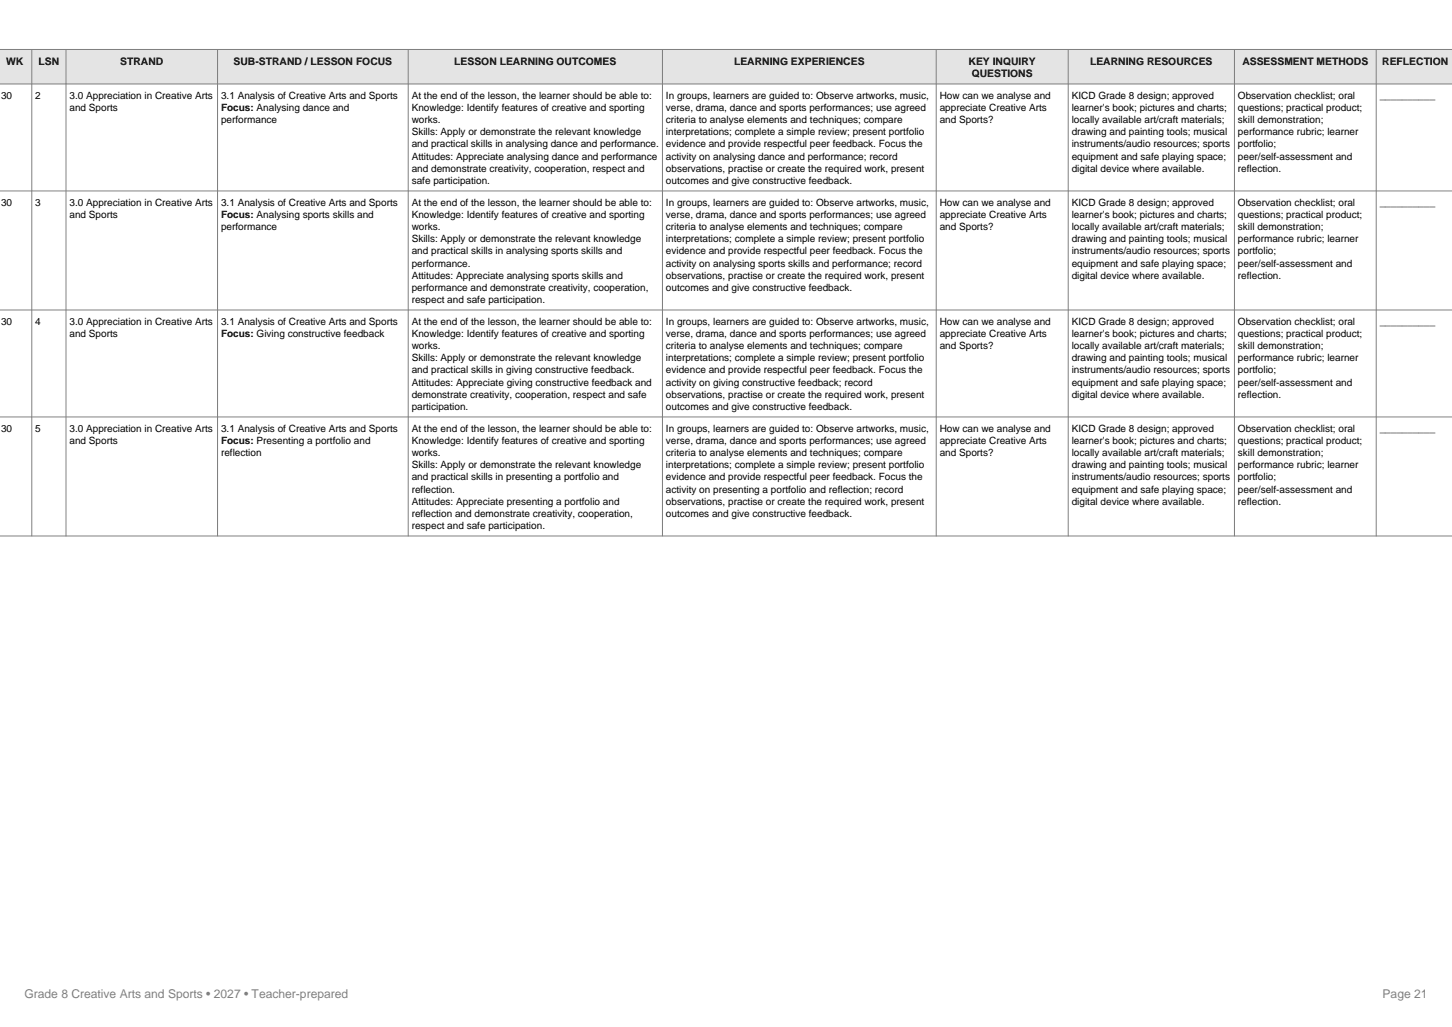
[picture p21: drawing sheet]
<svg xmlns="http://www.w3.org/2000/svg" width="297mm" height="210mm" viewBox="0 0 297 210" stroke-linecap="round" stroke-linejoin="round" font-family="sans-serif">
<defs><g id="words">
<g font-size="2.5" fill="#808080">
<text x="5" y="204">Grade 8 Creative Arts and Sports • 2027 • Teacher-prepared</text>
<text x="282.8" y="204">Page 21</text>
</g>
<g font-size="2.1">
<text x="1.2" y="13.3">WK</text>
<text x="7.9" y="13.3">LSN</text>
<text x="24.6" y="13.3">STRAND</text>
<text x="47.8" y="13.3">SUB-STRAND / LESSON FOCUS</text>
<text x="92.9" y="13.3">LESSON LEARNING OUTCOMES</text>
<text x="150.2" y="13.3">LEARNING EXPERIENCES</text>
<text x="198.1" y="13.3">KEY INQUIRY</text>
<text x="198.8" y="15.8">QUESTIONS</text>
<text x="223" y="13.3">LEARNING RESOURCES</text>
<text x="254.1" y="13.3">ASSESSMENT METHODS</text>
<text x="282.7" y="13.3">REFLECTION</text>
</g>
<g font-size="2">
<text x=".2" y="20.3">30</text>
<text x="7.2" y="20.3">2</text>
<text x="14.2" y="20.3">3.0 Appreciation in Creative Arts</text>
<text x="14.2" y="22.7">and Sports</text>
<text x="45.2" y="20.3">3.1 Analysis of Creative Arts and Sports</text>
<text x="45.2" y="22.7">Focus: Analysing dance and</text>
<text x="84.2" y="20.3">At the end of the lesson, the learner should be able to:</text>
<text x="84.2" y="22.7">Knowledge: Identify features of creative and sporting</text>
<text x="136.2" y="20.3">In groups, learners are guided to: Observe artworks, music,</text>
<text x="136.2" y="22.7">verse, drama, dance and sports performances; use agreed</text>
<text x="192.2" y="20.3">How can we analyse and</text>
<text x="192.2" y="22.7">appreciate Creative Arts</text>
<text x="219.2" y="20.3">KICD Grade 8 design; approved</text>
<text x="219.2" y="22.7">learner's book; pictures and charts;</text>
<text x="253.2" y="20.3">Observation checklist; oral</text>
<text x="253.2" y="22.7">questions; practical product;</text>
<text x="282.2" y="20.3">__________</text>
<text x="45.2" y="25.2">performance</text>
<text x="84.2" y="25.2">works.</text>
<text x="84.2" y="27.7">Skills: Apply or demonstrate the relevant knowledge</text>
<text x="136.2" y="25.2">criteria to analyse elements and techniques; compare</text>
<text x="136.2" y="27.7">interpretations; complete a simple review; present portfolio</text>
<text x="192.2" y="25.2">and Sports?</text>
<text x="219.2" y="25.2">locally available art/craft materials;</text>
<text x="219.2" y="27.7">drawing and painting tools; musical</text>
<text x="253.2" y="25.2">skill demonstration;</text>
<text x="253.2" y="27.7">performance rubric; learner</text>
<text x="84.2" y="30.2">and practical skills in analysing dance and performance.</text>
<text x="84.2" y="32.6">Attitudes: Appreciate analysing dance and performance</text>
<text x="84.2" y="35.1">and demonstrate creativity, cooperation, respect and</text>
<text x="136.2" y="30.2">evidence and provide respectful peer feedback. Focus the</text>
<text x="136.2" y="32.6">activity on analysing dance and performance; record</text>
<text x="136.2" y="35.1">observations, practise or create the required work, present</text>
<text x="219.2" y="30.2">instruments/audio resources; sports</text>
<text x="219.2" y="32.6">equipment and safe playing space;</text>
<text x="219.2" y="35.1">digital device where available.</text>
<text x="253.2" y="30.2">portfolio;</text>
<text x="253.2" y="32.6">peer/self-assessment and</text>
<text x="253.2" y="35.1">reflection.</text>
<text x="84.2" y="37.6">safe participation.</text>
<text x="136.2" y="37.6">outcomes and give constructive feedback.</text>
<text x=".2" y="42.1">30</text>
<text x="7.2" y="42.1">3</text>
<text x="14.2" y="42.1">3.0 Appreciation in Creative Arts</text>
<text x="14.2" y="44.6">and Sports</text>
<text x="45.2" y="42.1">3.1 Analysis of Creative Arts and Sports</text>
<text x="45.2" y="44.6">Focus: Analysing sports skills and</text>
<text x="45.2" y="47.1">performance</text>
<text x="84.2" y="42.1">At the end of the lesson, the learner should be able to:</text>
<text x="84.2" y="44.6">Knowledge: Identify features of creative and sporting</text>
<text x="84.2" y="47.1">works.</text>
<text x="136.2" y="42.1">In groups, learners are guided to: Observe artworks, music,</text>
<text x="136.2" y="44.6">verse, drama, dance and sports performances; use agreed</text>
<text x="136.2" y="47.1">criteria to analyse elements and techniques; compare</text>
<text x="192.2" y="42.1">How can we analyse and</text>
<text x="192.2" y="44.6">appreciate Creative Arts</text>
<text x="192.2" y="47.1">and Sports?</text>
<text x="219.2" y="42.1">KICD Grade 8 design; approved</text>
<text x="219.2" y="44.6">learner's book; pictures and charts;</text>
<text x="219.2" y="47.1">locally available art/craft materials;</text>
<text x="253.2" y="42.1">Observation checklist; oral</text>
<text x="253.2" y="44.6">questions; practical product;</text>
<text x="253.2" y="47.1">skill demonstration;</text>
<text x="282.2" y="42.1">__________</text>
<text x="84.2" y="49.6">Skills: Apply or demonstrate the relevant knowledge</text>
<text x="84.2" y="52">and practical skills in analysing sports skills and</text>
<text x="136.2" y="49.6">interpretations; complete a simple review; present portfolio</text>
<text x="136.2" y="52">evidence and provide respectful peer feedback. Focus the</text>
<text x="219.2" y="49.6">drawing and painting tools; musical</text>
<text x="219.2" y="52">instruments/audio resources; sports</text>
<text x="253.2" y="49.6">performance rubric; learner</text>
<text x="253.2" y="52">portfolio;</text>
<text x="84.2" y="54.5">performance.</text>
<text x="84.2" y="57">Attitudes: Appreciate analysing sports skills and</text>
<text x="84.2" y="59.4">performance and demonstrate creativity, cooperation,</text>
<text x="136.2" y="54.5">activity on analysing sports skills and performance; record</text>
<text x="136.2" y="57">observations, practise or create the required work, present</text>
<text x="136.2" y="59.4">outcomes and give constructive feedback.</text>
<text x="219.2" y="54.5">equipment and safe playing space;</text>
<text x="219.2" y="57">digital device where available.</text>
<text x="253.2" y="54.5">peer/self-assessment and</text>
<text x="253.2" y="57">reflection.</text>
<text x="84.2" y="61.9">respect and safe participation.</text>
<text x=".2" y="66.5">30</text>
<text x="7.2" y="66.5">4</text>
<text x="14.2" y="66.5">3.0 Appreciation in Creative Arts</text>
<text x="14.2" y="69">and Sports</text>
<text x="45.2" y="66.5">3.1 Analysis of Creative Arts and Sports</text>
<text x="45.2" y="69">Focus: Giving constructive feedback</text>
<text x="84.2" y="66.5">At the end of the lesson, the learner should be able to:</text>
<text x="84.2" y="69">Knowledge: Identify features of creative and sporting</text>
<text x="84.2" y="71.4">works.</text>
<text x="136.2" y="66.5">In groups, learners are guided to: Observe artworks, music,</text>
<text x="136.2" y="69">verse, drama, dance and sports performances; use agreed</text>
<text x="136.2" y="71.4">criteria to analyse elements and techniques; compare</text>
<text x="192.2" y="66.5">How can we analyse and</text>
<text x="192.2" y="69">appreciate Creative Arts</text>
<text x="192.2" y="71.4">and Sports?</text>
<text x="219.2" y="66.5">KICD Grade 8 design; approved</text>
<text x="219.2" y="69">learner's book; pictures and charts;</text>
<text x="219.2" y="71.4">locally available art/craft materials;</text>
<text x="253.2" y="66.5">Observation checklist; oral</text>
<text x="253.2" y="69">questions; practical product;</text>
<text x="253.2" y="71.4">skill demonstration;</text>
<text x="282.2" y="66.5">__________</text>
<text x="84.2" y="73.9">Skills: Apply or demonstrate the relevant knowledge</text>
<text x="84.2" y="76.4">and practical skills in giving constructive feedback.</text>
<text x="136.2" y="73.9">interpretations; complete a simple review; present portfolio</text>
<text x="136.2" y="76.4">evidence and provide respectful peer feedback. Focus the</text>
<text x="219.2" y="73.9">drawing and painting tools; musical</text>
<text x="219.2" y="76.4">instruments/audio resources; sports</text>
<text x="253.2" y="73.9">performance rubric; learner</text>
<text x="253.2" y="76.4">portfolio;</text>
<text x="84.2" y="78.8">Attitudes: Appreciate giving constructive feedback and</text>
<text x="84.2" y="81.3">demonstrate creativity, cooperation, respect and safe</text>
<text x="84.2" y="83.8">participation.</text>
<text x="136.2" y="78.8">activity on giving constructive feedback; record</text>
<text x="136.2" y="81.3">observations, practise or create the required work, present</text>
<text x="136.2" y="83.8">outcomes and give constructive feedback.</text>
<text x="219.2" y="78.8">equipment and safe playing space;</text>
<text x="219.2" y="81.3">digital device where available.</text>
<text x="253.2" y="78.8">peer/self-assessment and</text>
<text x="253.2" y="81.3">reflection.</text>
<text x=".2" y="88.4">30</text>
<text x="7.2" y="88.4">5</text>
<text x="14.2" y="88.4">3.0 Appreciation in Creative Arts</text>
<text x="45.2" y="88.4">3.1 Analysis of Creative Arts and Sports</text>
<text x="84.2" y="88.4">At the end of the lesson, the learner should be able to:</text>
<text x="136.2" y="88.4">In groups, learners are guided to: Observe artworks, music,</text>
<text x="192.2" y="88.4">How can we analyse and</text>
<text x="219.2" y="88.4">KICD Grade 8 design; approved</text>
<text x="253.2" y="88.4">Observation checklist; oral</text>
<text x="282.2" y="88.4">__________</text>
<text x="14.2" y="90.8">and Sports</text>
<text x="45.2" y="90.8">Focus: Presenting a portfolio and</text>
<text x="45.2" y="93.3">reflection</text>
<text x="84.2" y="90.8">Knowledge: Identify features of creative and sporting</text>
<text x="84.2" y="93.3">works.</text>
<text x="84.2" y="95.8">Skills: Apply or demonstrate the relevant knowledge</text>
<text x="136.2" y="90.8">verse, drama, dance and sports performances; use agreed</text>
<text x="136.2" y="93.3">criteria to analyse elements and techniques; compare</text>
<text x="136.2" y="95.8">interpretations; complete a simple review; present portfolio</text>
<text x="192.2" y="90.8">appreciate Creative Arts</text>
<text x="192.2" y="93.3">and Sports?</text>
<text x="219.2" y="90.8">learner's book; pictures and charts;</text>
<text x="219.2" y="93.3">locally available art/craft materials;</text>
<text x="219.2" y="95.8">drawing and painting tools; musical</text>
<text x="253.2" y="90.8">questions; practical product;</text>
<text x="253.2" y="93.3">skill demonstration;</text>
<text x="253.2" y="95.8">performance rubric; learner</text>
<text x="84.2" y="98.2">and practical skills in presenting a portfolio and</text>
<text x="84.2" y="100.7">reflection.</text>
<text x="136.2" y="98.2">evidence and provide respectful peer feedback. Focus the</text>
<text x="136.2" y="100.7">activity on presenting a portfolio and reflection; record</text>
<text x="219.2" y="98.2">instruments/audio resources; sports</text>
<text x="219.2" y="100.7">equipment and safe playing space;</text>
<text x="253.2" y="98.2">portfolio;</text>
<text x="253.2" y="100.7">peer/self-assessment and</text>
<text x="84.2" y="103.2">Attitudes: Appreciate presenting a portfolio and</text>
<text x="84.2" y="105.6">reflection and demonstrate creativity, cooperation,</text>
<text x="136.2" y="103.2">observations, practise or create the required work, present</text>
<text x="136.2" y="105.6">outcomes and give constructive feedback.</text>
<text x="219.2" y="103.2">digital device where available.</text>
<text x="253.2" y="103.2">reflection.</text>
<text x="84.2" y="108.1">respect and safe participation.</text>
</g>
</g></defs>
<path d="M-.1 10.1h297.2v7.1h-297.2z" fill-rule="evenodd" fill="#dce6f1"/>
<g fill="none" stroke="#808080" stroke-width=".2">
<path d="M0 10.1h297.1M0 17.2h297.1M6.5 10.1v99.5M13.5 10.1v99.5M44.5 10.1v99.5M83.5 10.1v99.5M135.5 10.1v99.5M191.5 10.1v99.5M218.5 10.1v99.5M252.5 10.1v99.5M281.5 10.1v99.5M0 39h297.1"/>
<path d="M0 63.4h297.1M0 85.3h297.1M0 109.6h297.1"/>
</g>
<use href="#words"/>
</svg>
